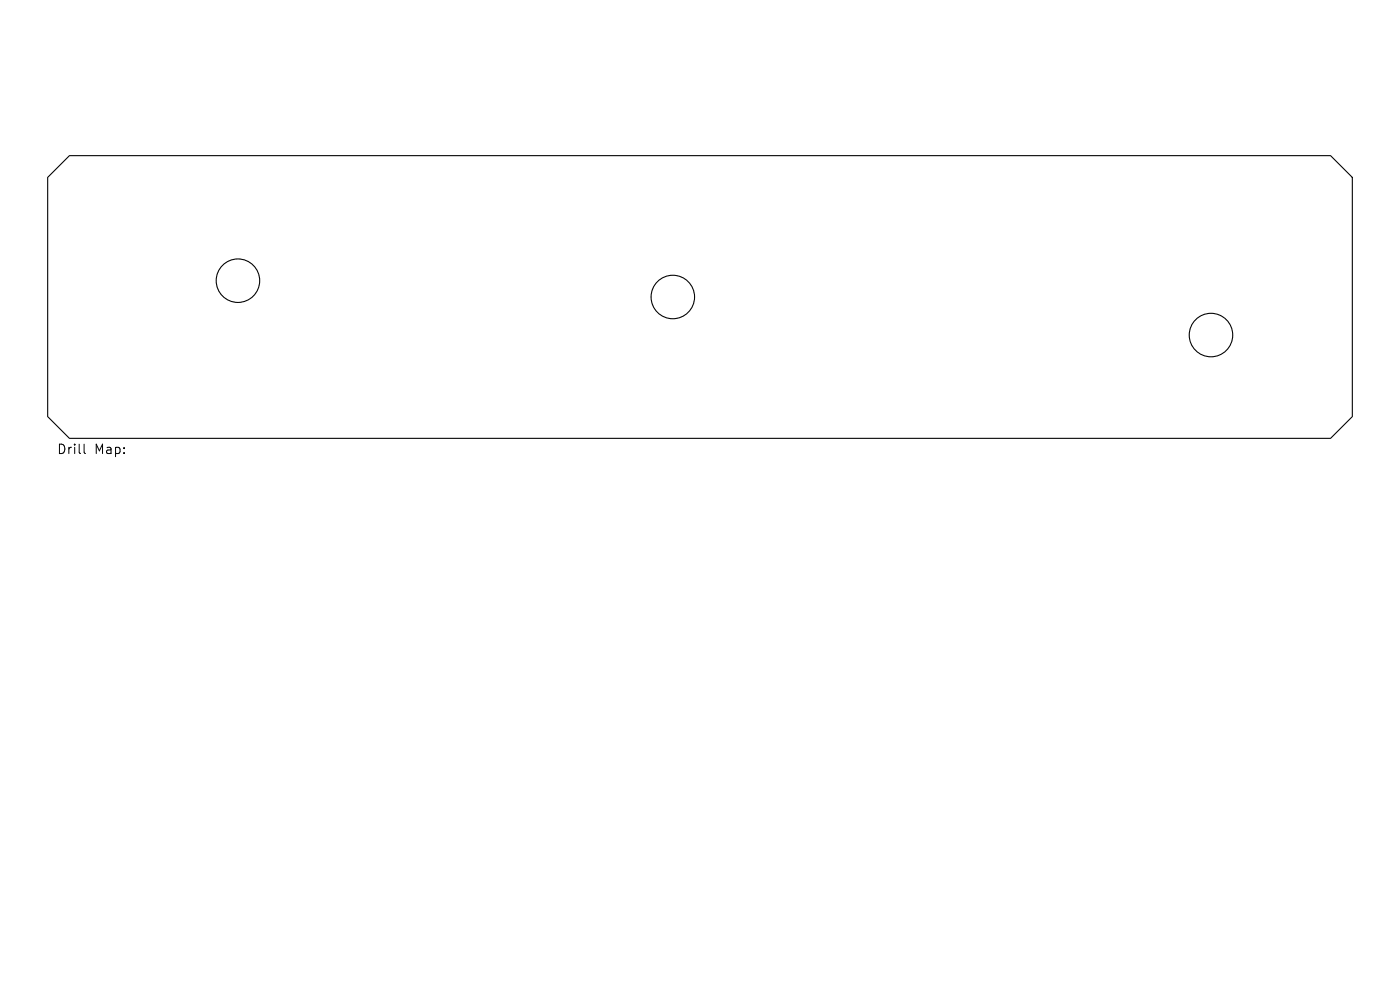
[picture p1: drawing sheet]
<svg xmlns="http://www.w3.org/2000/svg" width="297mm" height="210mm" viewBox="0 0 297 210" stroke-linecap="round" stroke-linejoin="round" font-family="sans-serif">
<defs><g id="words">
<g font-size="2.8">
<text x="12" y="96.6">Drill</text>
<text x="20" y="96.6">Map:</text>
</g>
</g></defs>
<g fill="none" stroke="#000" stroke-width=".23">
<path d="M14.7 33h267.6l4.6 4.6v50.8l-4.6 4.6h-267.6l-4.6-4.6v-50.8z"/>
<circle cx="50.5" cy="59.5" r="4.6"/>
<circle cx="142.7" cy="63" r="4.6"/>
<circle cx="256.9" cy="71.1" r="4.6"/>
</g>
<path d="M17.8 94.2v1.7l.3 .3" fill="none" stroke="#000" stroke-width=".21"/>
<use href="#words"/>
</svg>
